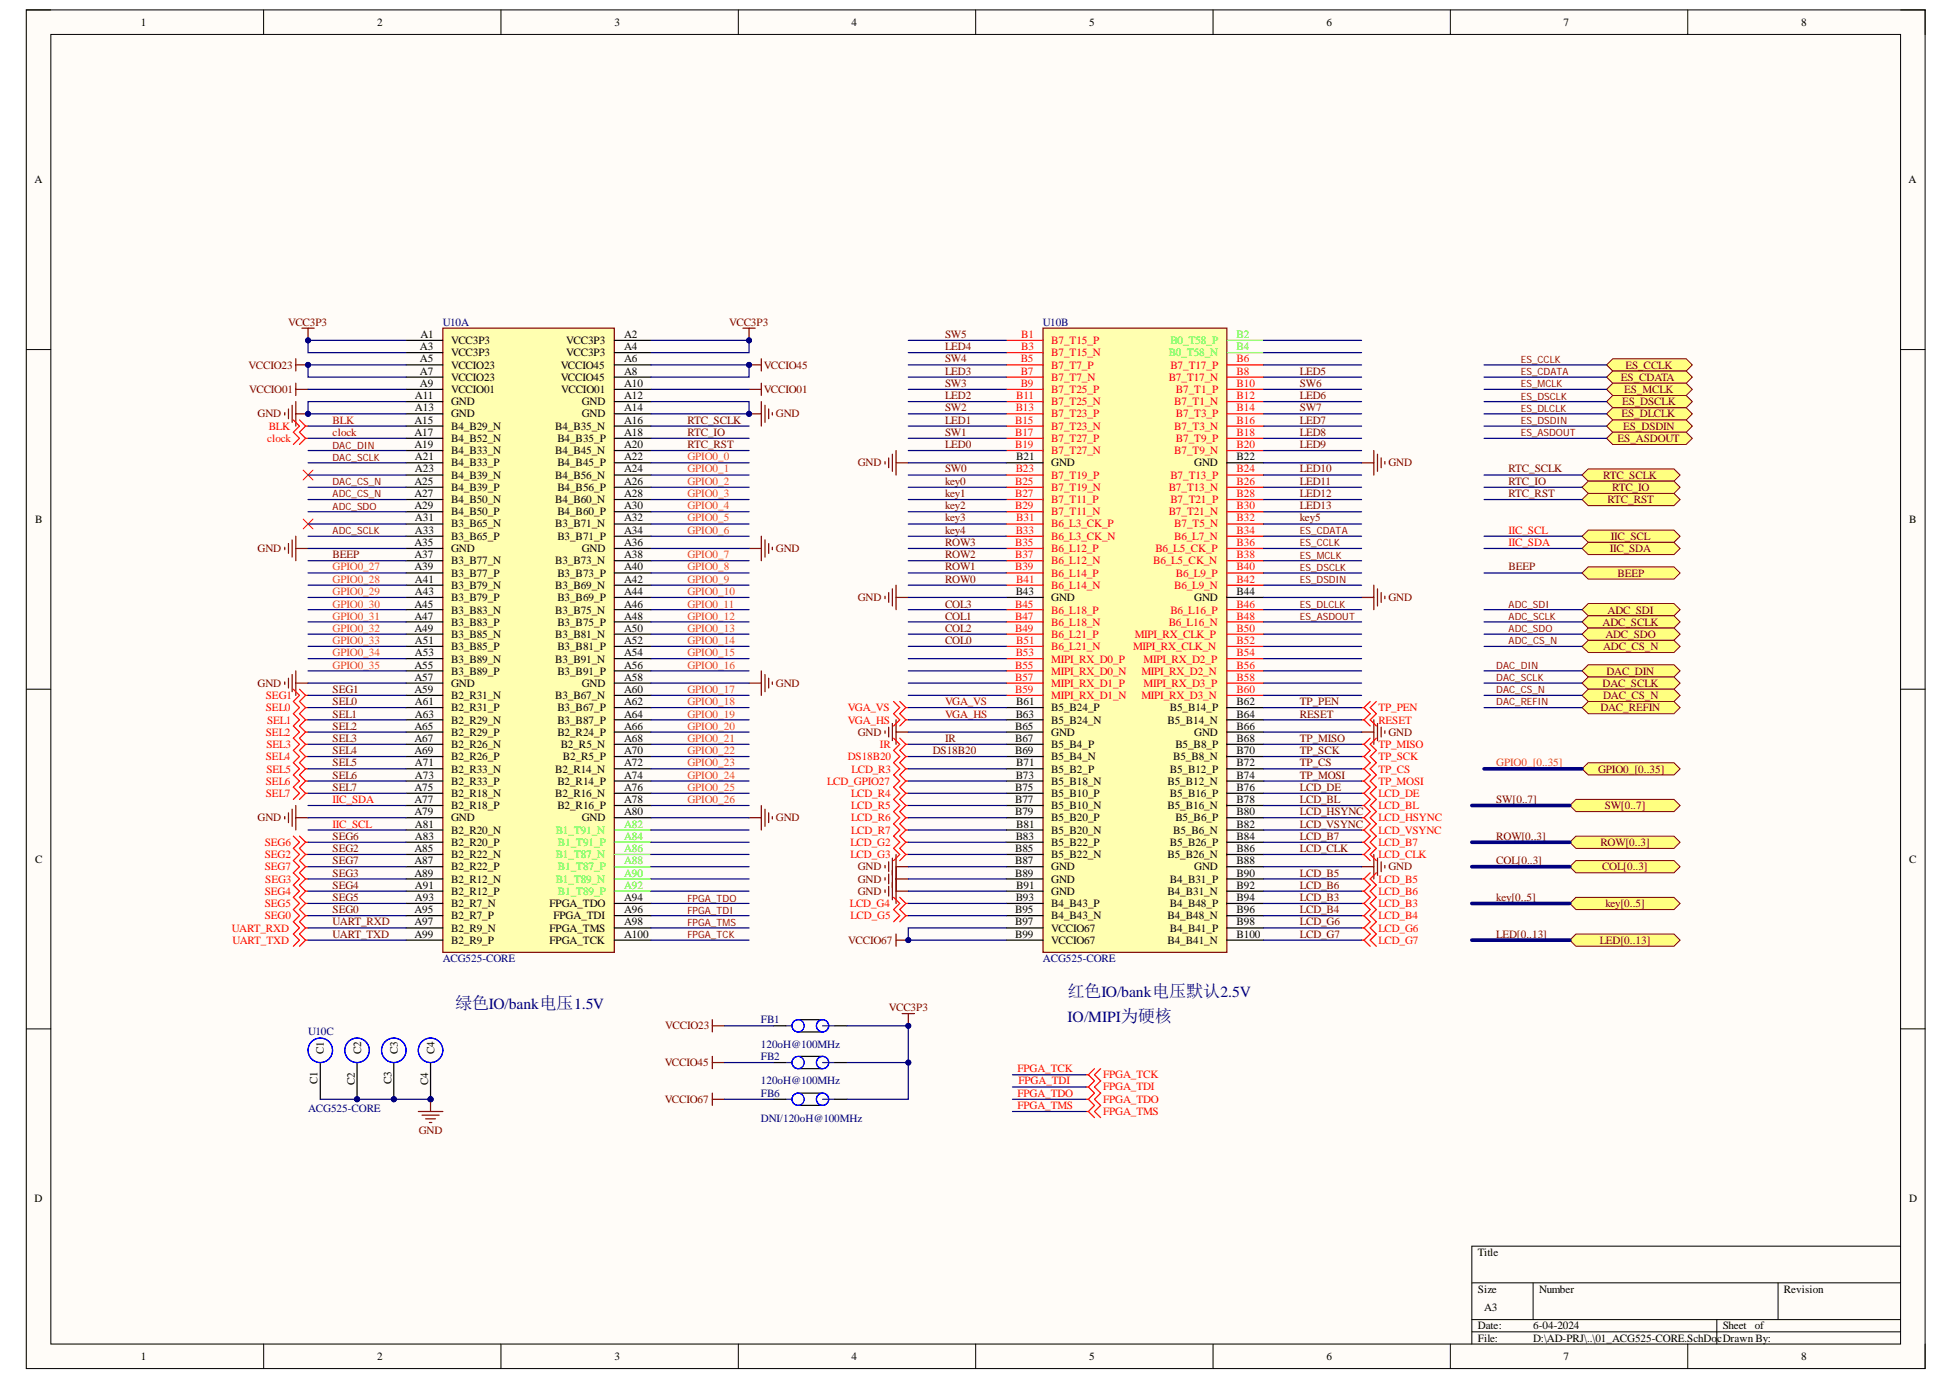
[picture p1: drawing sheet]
<svg xmlns="http://www.w3.org/2000/svg" width="297mm" height="210mm" viewBox="0 0 297 210" stroke-linecap="round" stroke-linejoin="round" font-family="sans-serif">
<defs><g id="words">
<g font-size="2.6" fill="#000080">
<text x="69.2" y="153.5">绿色IO/bank电压1.5V</text>
<text x="162.4" y="151.7">红色IO/bank电压默认2.5V</text>
</g>
<text font-size="2.4" fill="#000080" x="162.4" y="155.4">IO/MIPI为硬核</text>
<g font-size="1.7">
<text x="21.4" y="3.9">1</text>
<text x="57.4" y="3.9">2</text>
<text x="93.5" y="3.9">3</text>
<text x="129.5" y="3.9">4</text>
<text x="165.7" y="3.9">5</text>
<text x="201.8" y="3.9">6</text>
<text x="237.8" y="3.9">7</text>
<text x="273.9" y="3.9">8</text>
<text x="5.2" y="27.9">A</text>
<text x="290.3" y="27.9">A</text>
<text x="63.9" y="53.3">A3</text>
<text x="64" y="51.4">A1</text>
<text x="68.6" y="52.3">VCC3P3</text>
<text x="86.1" y="52.3">VCC3P3</text>
<text x="94.9" y="53.3">A4</text>
<text x="94.9" y="51.4">A2</text>
<text x="63.9" y="55.1">A5</text>
<text x="63.9" y="57">A7</text>
<text x="63.9" y="58.8">A9</text>
<text x="68.6" y="54.2">VCC3P3</text>
<text x="68.6" y="56.1">VCCIO23</text>
<text x="68.6" y="57.9">VCCIO23</text>
<text x="68.6" y="59.8">VCCIO01</text>
<text x="85.3" y="57.9">VCCIO45</text>
<text x="85.3" y="56.1">VCCIO45</text>
<text x="85.4" y="59.8">VCCIO01</text>
<text x="86.1" y="54.2">VCC3P3</text>
<text x="94.9" y="58.8">A10</text>
<text x="94.9" y="57">A8</text>
<text x="94.9" y="55.1">A6</text>
<text x="63" y="64.4">A15</text>
<text x="63.1" y="60.7">A11</text>
<text x="63.1" y="62.6">A13</text>
<text x="68.6" y="61.6">GND</text>
<text x="68.6" y="63.5">GND</text>
<text x="68.6" y="65.4">B4_B29_N</text>
<text x="84.4" y="65.4">B4_B35_N</text>
<text x="88.5" y="63.5">GND</text>
<text x="88.5" y="61.6">GND</text>
<text x="94.9" y="64.4">A16</text>
<text x="94.9" y="62.6">A14</text>
<text x="94.9" y="60.7">A12</text>
<text x="63" y="66.3">A17</text>
<text x="63" y="68.1">A19</text>
<text x="63.1" y="70">A21</text>
<text x="63.1" y="71.9">A23</text>
<text x="68.6" y="67.2">B4_B52_N</text>
<text x="68.6" y="69.1">B4_B33_N</text>
<text x="68.6" y="70.9">B4_B33_P</text>
<text x="84.4" y="69.1">B4_B45_N</text>
<text x="84.8" y="70.9">B4_B45_P</text>
<text x="84.8" y="67.2">B4_B35_P</text>
<text x="94.9" y="71.9">A24</text>
<text x="94.9" y="70">A22</text>
<text x="94.9" y="68.1">A20</text>
<text x="94.9" y="66.3">A18</text>
<text x="154.6" y="70">B21</text>
<text x="159.9" y="70.9">GND</text>
<text x="181.6" y="70.9">GND</text>
<text x="188.1" y="70">B22</text>
<text x="63" y="73.7">A25</text>
<text x="63" y="75.6">A27</text>
<text x="63" y="77.4">A29</text>
<text x="68.6" y="72.8">B4_B39_N</text>
<text x="68.6" y="74.7">B4_B39_P</text>
<text x="68.6" y="76.5">B4_B50_N</text>
<text x="84.4" y="76.5">B4_B60_N</text>
<text x="84.4" y="72.8">B4_B56_N</text>
<text x="84.8" y="74.7">B4_B56_P</text>
<text x="94.9" y="77.4">A30</text>
<text x="94.9" y="75.6">A28</text>
<text x="94.9" y="73.7">A26</text>
<text x="5.3" y="79.6">B</text>
<text x="63" y="83">A35</text>
<text x="63.1" y="79.3">A31</text>
<text x="63.1" y="81.2">A33</text>
<text x="68.6" y="78.4">B4_B50_P</text>
<text x="68.6" y="80.2">B3_B65_N</text>
<text x="68.6" y="82.1">B3_B65_P</text>
<text x="68.6" y="84">GND</text>
<text x="84.4" y="80.2">B3_B71_N</text>
<text x="84.8" y="82.1">B3_B71_P</text>
<text x="84.8" y="78.4">B4_B60_P</text>
<text x="88.5" y="84">GND</text>
<text x="94.9" y="83">A36</text>
<text x="94.9" y="81.2">A34</text>
<text x="94.9" y="79.3">A32</text>
<text x="290.4" y="79.6">B</text>
<text x="63" y="84.9">A37</text>
<text x="63" y="86.7">A39</text>
<text x="63.1" y="88.7">A41</text>
<text x="68.6" y="85.8">B3_B77_N</text>
<text x="68.6" y="87.8">B3_B77_P</text>
<text x="68.6" y="89.6">B3_B79_N</text>
<text x="84.4" y="89.6">B3_B69_N</text>
<text x="84.4" y="85.8">B3_B73_N</text>
<text x="84.8" y="87.8">B3_B73_P</text>
<text x="94.9" y="88.7">A42</text>
<text x="94.9" y="86.7">A40</text>
<text x="94.9" y="84.9">A38</text>
<text x="63" y="92.4">A45</text>
<text x="63" y="94.3">A47</text>
<text x="63.1" y="90.5">A43</text>
<text x="68.6" y="91.5">B3_B79_P</text>
<text x="68.6" y="93.3">B3_B83_N</text>
<text x="68.6" y="95.2">B3_B83_P</text>
<text x="84.4" y="93.3">B3_B75_N</text>
<text x="84.8" y="95.2">B3_B75_P</text>
<text x="84.8" y="91.5">B3_B69_P</text>
<text x="94.9" y="94.3">A48</text>
<text x="94.9" y="92.4">A46</text>
<text x="94.9" y="90.5">A44</text>
<text x="154.5" y="90.5">B43</text>
<text x="159.9" y="91.5">GND</text>
<text x="181.6" y="91.5">GND</text>
<text x="188.1" y="90.5">B44</text>
<text x="63" y="96.1">A49</text>
<text x="63" y="101.7">A55</text>
<text x="63.1" y="98">A51</text>
<text x="63.1" y="99.8">A53</text>
<text x="68.6" y="97.1">B3_B85_N</text>
<text x="68.6" y="98.9">B3_B85_P</text>
<text x="68.6" y="100.8">B3_B89_N</text>
<text x="84.4" y="100.8">B3_B91_N</text>
<text x="84.4" y="97.1">B3_B81_N</text>
<text x="84.8" y="98.9">B3_B81_P</text>
<text x="94.9" y="101.7">A56</text>
<text x="94.9" y="99.8">A54</text>
<text x="94.9" y="98">A52</text>
<text x="94.9" y="96.1">A50</text>
<text x="63" y="103.6">A57</text>
<text x="63" y="105.4">A59</text>
<text x="63.1" y="107.3">A61</text>
<text x="68.6" y="102.6">B3_B89_P</text>
<text x="68.6" y="104.5">GND</text>
<text x="68.6" y="106.4">B2_R31_N</text>
<text x="84.4" y="106.4">B3_B67_N</text>
<text x="84.8" y="102.6">B3_B91_P</text>
<text x="88.5" y="104.5">GND</text>
<text x="94.9" y="107.3">A62</text>
<text x="94.9" y="105.4">A60</text>
<text x="94.9" y="103.6">A58</text>
<text x="154.6" y="107.3">B61</text>
<text x="188.1" y="107.3">B62</text>
<text x="63" y="111">A65</text>
<text x="63" y="112.9">A67</text>
<text x="63.1" y="109.1">A63</text>
<text x="68.6" y="108.2">B2_R31_P</text>
<text x="68.6" y="110.1">B2_R29_N</text>
<text x="68.6" y="111.9">B2_R29_P</text>
<text x="68.6" y="113.8">B2_R26_N</text>
<text x="84.8" y="111.9">B2_R24_P</text>
<text x="84.8" y="110.1">B3_B87_P</text>
<text x="84.8" y="108.2">B3_B67_P</text>
<text x="85.3" y="113.8">B2_R5_N</text>
<text x="94.9" y="112.9">A68</text>
<text x="94.9" y="111">A66</text>
<text x="94.9" y="109.1">A64</text>
<text x="154.4" y="111">B65</text>
<text x="154.4" y="112.9">B67</text>
<text x="154.5" y="109.1">B63</text>
<text x="159.9" y="108.2">B5_B24_P</text>
<text x="159.9" y="110.1">B5_B24_N</text>
<text x="159.9" y="111.9">GND</text>
<text x="159.9" y="113.8">B5_B4_P</text>
<text x="177.6" y="110.1">B5_B14_N</text>
<text x="177.9" y="108.2">B5_B14_P</text>
<text x="178.8" y="113.8">B5_B8_P</text>
<text x="181.6" y="111.9">GND</text>
<text x="188.1" y="112.9">B68</text>
<text x="188.1" y="111">B66</text>
<text x="188.1" y="109.1">B64</text>
<text x="63" y="114.7">A69</text>
<text x="63.1" y="116.6">A71</text>
<text x="63.1" y="118.4">A73</text>
<text x="68.6" y="115.7">B2_R26_P</text>
<text x="68.6" y="117.5">B2_R33_N</text>
<text x="68.6" y="119.4">B2_R33_P</text>
<text x="84.4" y="117.5">B2_R14_N</text>
<text x="84.8" y="119.4">B2_R14_P</text>
<text x="85.6" y="115.7">B2_R5_P</text>
<text x="94.9" y="118.4">A74</text>
<text x="94.9" y="116.6">A72</text>
<text x="94.9" y="114.7">A70</text>
<text x="154.4" y="114.7">B69</text>
<text x="154.5" y="118.4">B73</text>
<text x="154.6" y="116.6">B71</text>
<text x="159.9" y="115.7">B5_B4_N</text>
<text x="159.9" y="117.5">B5_B2_P</text>
<text x="159.9" y="119.4">B5_B18_N</text>
<text x="177.6" y="119.4">B5_B12_N</text>
<text x="177.9" y="117.5">B5_B12_P</text>
<text x="178.4" y="115.7">B5_B8_N</text>
<text x="188.1" y="118.4">B74</text>
<text x="188.1" y="116.6">B72</text>
<text x="188.1" y="114.7">B70</text>
<text x="63" y="120.3">A75</text>
<text x="63" y="122.2">A77</text>
<text x="63" y="124">A79</text>
<text x="63.1" y="125.9">A81</text>
<text x="68.6" y="121.2">B2_R18_N</text>
<text x="68.6" y="123.1">B2_R18_P</text>
<text x="68.6" y="125">GND</text>
<text x="84.4" y="121.2">B2_R16_N</text>
<text x="84.8" y="123.1">B2_R16_P</text>
<text x="88.5" y="125">GND</text>
<text x="94.9" y="124">A80</text>
<text x="94.9" y="122.2">A78</text>
<text x="94.9" y="120.3">A76</text>
<text x="154.4" y="120.3">B75</text>
<text x="154.4" y="122.2">B77</text>
<text x="154.4" y="124">B79</text>
<text x="154.6" y="125.9">B81</text>
<text x="159.9" y="121.2">B5_B10_P</text>
<text x="159.9" y="123.1">B5_B10_N</text>
<text x="159.9" y="125">B5_B20_P</text>
<text x="177.6" y="123.1">B5_B16_N</text>
<text x="177.9" y="121.2">B5_B16_P</text>
<text x="178.8" y="125">B5_B6_P</text>
<text x="188.1" y="125.9">B82</text>
<text x="188.1" y="124">B80</text>
<text x="188.1" y="122.2">B78</text>
<text x="188.1" y="120.3">B76</text>
<text x="5.3" y="131.2">C</text>
<text x="63" y="129.6">A85</text>
<text x="63" y="131.5">A87</text>
<text x="63.1" y="127.7">A83</text>
<text x="68.6" y="126.8">B2_R20_N</text>
<text x="68.6" y="128.7">B2_R20_P</text>
<text x="68.6" y="130.5">B2_R22_N</text>
<text x="154.4" y="129.6">B85</text>
<text x="154.4" y="131.5">B87</text>
<text x="154.5" y="127.7">B83</text>
<text x="159.9" y="126.8">B5_B20_N</text>
<text x="159.9" y="128.7">B5_B22_P</text>
<text x="159.9" y="130.5">B5_B22_N</text>
<text x="177.6" y="130.5">B5_B26_N</text>
<text x="177.9" y="128.7">B5_B26_P</text>
<text x="178.4" y="126.8">B5_B6_N</text>
<text x="188.1" y="131.5">B88</text>
<text x="188.1" y="129.6">B86</text>
<text x="188.1" y="127.7">B84</text>
<text x="290.4" y="131.2">C</text>
<text x="63" y="133.3">A89</text>
<text x="63.1" y="135.2">A91</text>
<text x="63.1" y="137">A93</text>
<text x="68.6" y="132.4">B2_R22_P</text>
<text x="68.6" y="134.3">B2_R12_N</text>
<text x="68.6" y="136.1">B2_R12_P</text>
<text x="68.6" y="138">B2_R7_N</text>
<text x="83.6" y="138">FPGA_TDO</text>
<text x="94.9" y="137">A94</text>
<text x="154.4" y="133.3">B89</text>
<text x="154.5" y="137">B93</text>
<text x="154.6" y="135.2">B91</text>
<text x="159.9" y="132.4">GND</text>
<text x="159.9" y="134.3">GND</text>
<text x="159.9" y="136.1">GND</text>
<text x="159.9" y="138">B4_B43_P</text>
<text x="177.6" y="136.1">B4_B31_N</text>
<text x="177.9" y="138">B4_B48_P</text>
<text x="177.9" y="134.3">B4_B31_P</text>
<text x="181.6" y="132.4">GND</text>
<text x="188.1" y="137">B94</text>
<text x="188.1" y="135.2">B92</text>
<text x="188.1" y="133.3">B90</text>
<text x="63" y="138.9">A95</text>
<text x="63" y="140.8">A97</text>
<text x="63" y="142.6">A99</text>
<text x="68.6" y="139.8">B2_R7_P</text>
<text x="68.6" y="141.7">B2_R9_N</text>
<text x="68.6" y="143.5">B2_R9_P</text>
<text x="83.6" y="143.5">FPGA_TCK</text>
<text x="83.6" y="141.7">FPGA_TMS</text>
<text x="84.2" y="139.8">FPGA_TDI</text>
<text x="94.9" y="142.6">A100</text>
<text x="94.9" y="140.8">A98</text>
<text x="94.9" y="138.9">A96</text>
<text x="154.4" y="138.9">B95</text>
<text x="154.4" y="140.8">B97</text>
<text x="154.4" y="142.6">B99</text>
<text x="159.9" y="139.8">B4_B43_N</text>
<text x="159.9" y="141.7">VCCIO67</text>
<text x="159.9" y="143.5">VCCIO67</text>
<text x="177.6" y="143.5">B4_B41_N</text>
<text x="177.6" y="139.8">B4_B48_N</text>
<text x="177.9" y="141.7">B4_B41_P</text>
<text x="188.1" y="142.6">B100</text>
<text x="188.1" y="140.8">B98</text>
<text x="188.1" y="138.9">B96</text>
<text x="49.2" y="160.3" transform="rotate(-90 49.2 160.3)">C1</text>
<text x="54.9" y="160.3" transform="rotate(-90 54.9 160.3)">C2</text>
<text x="60.5" y="160.3" transform="rotate(-90 60.5 160.3)">C3</text>
<text x="66.1" y="160.3" transform="rotate(-90 66.1 160.3)">C4</text>
<text x="48.3" y="164.9" transform="rotate(-90 48.3 164.9)">C1</text>
<text x="54" y="165" transform="rotate(-90 54 165)">C2</text>
<text x="59.6" y="164.9" transform="rotate(-90 59.6 164.9)">C3</text>
<text x="65.1" y="165" transform="rotate(-90 65.1 165)">C4</text>
<text x="5.2" y="182.9">D</text>
<text x="290.4" y="182.9">D</text>
<text x="224.8" y="191.1">Title</text>
<text x="224.8" y="196.6">Size</text>
<text x="234.1" y="196.6">Number</text>
<text x="271.3" y="196.6">Revision</text>
<text x="224.8" y="202.2">Date:</text>
<text x="225.7" y="199.4">A3</text>
<text x="233.2" y="202.2">6-04-2024</text>
<text x="262" y="202.2">Sheet</text>
<text x="266.9" y="202.2">of</text>
<text x="21.4" y="206.9">1</text>
<text x="57.4" y="206.9">2</text>
<text x="93.5" y="206.9">3</text>
<text x="129.5" y="206.9">4</text>
<text x="165.7" y="206.9">5</text>
<text x="201.8" y="206.9">6</text>
<text x="224.8" y="204.1">File:</text>
<text x="233.2" y="204.1">D:\AD-PRJ\..\01_ACG525-CORE.SchDocDrawn By:</text>
<text x="237.8" y="206.9">7</text>
<text x="273.9" y="206.9">8</text>
</g>
<g font-size="1.7" fill="#800000">
<text x="43.8" y="49.5">VCC3P3</text>
<text x="110.9" y="49.5">VCC3P3</text>
<text x="143.7" y="53.3">LED4</text>
<text x="143.7" y="51.4">SW5</text>
<text x="37.8" y="56.1">VCCIO23</text>
<text x="37.9" y="59.8">VCCIO01</text>
<text x="116.2" y="56.1">VCCIO45</text>
<text x="116.2" y="59.8">VCCIO01</text>
<text x="143.7" y="57">LED3</text>
<text x="143.7" y="58.8">SW3</text>
<text x="143.7" y="55.1">SW4</text>
<text x="197.7" y="57">LED5</text>
<text x="197.7" y="58.8">SW6</text>
<text x="246.5" y="57.9">ES_CDATA</text>
<text x="247" y="59.8">ES_MCLK</text>
<text x="247.2" y="56.1">ES_CCLK</text>
<text x="39.2" y="63.5">GND</text>
<text x="104.6" y="64.4">RTC_SCLK</text>
<text x="118" y="63.5">GND</text>
<text x="143.7" y="64.4">LED1</text>
<text x="143.7" y="60.7">LED2</text>
<text x="143.7" y="62.6">SW2</text>
<text x="197.7" y="60.7">LED6</text>
<text x="197.7" y="64.4">LED7</text>
<text x="197.7" y="62.6">SW7</text>
<text x="246.6" y="63.5">ES_DLCLK</text>
<text x="246.7" y="61.6">ES_DSCLK</text>
<text x="246.9" y="65.4">ES_DSDIN</text>
<text x="104.6" y="66.3">RTC_IO</text>
<text x="104.6" y="68.1">RTC_RST</text>
<text x="130.5" y="70.9">GND</text>
<text x="143.7" y="68.1">LED0</text>
<text x="143.7" y="71.9">SW0</text>
<text x="143.7" y="66.3">SW1</text>
<text x="197.7" y="66.3">LED8</text>
<text x="197.7" y="68.1">LED9</text>
<text x="197.7" y="71.9">LED10</text>
<text x="211.2" y="70.9">GND</text>
<text x="229.4" y="71.9">RTC_SCLK</text>
<text x="246" y="67.2">ES_ASDOUT</text>
<text x="143.7" y="75.6">key1</text>
<text x="143.7" y="77.4">key2</text>
<text x="143.7" y="73.7">key0</text>
<text x="197.7" y="73.7">LED11</text>
<text x="197.7" y="75.6">LED12</text>
<text x="197.7" y="77.4">LED13</text>
<text x="229.4" y="73.7">RTC_IO</text>
<text x="229.4" y="75.6">RTC_RST</text>
<text x="243.8" y="72.8">RTC_SCLK</text>
<text x="244.5" y="76.5">RTC_RST</text>
<text x="245.2" y="74.7">RTC_IO</text>
<text x="39.2" y="84">GND</text>
<text x="118" y="84">GND</text>
<text x="143.7" y="79.3">key3</text>
<text x="143.7" y="81.2">key4</text>
<text x="143.7" y="83">ROW3</text>
<text x="197.7" y="79.3">key5</text>
<text x="244.8" y="84">IIC_SDA</text>
<text x="245" y="82.1">IIC_SCL</text>
<text x="50.6" y="84.9">BEEP</text>
<text x="143.7" y="88.7">ROW0</text>
<text x="143.7" y="86.7">ROW1</text>
<text x="143.7" y="84.9">ROW2</text>
<text x="229.4" y="86.7">BEEP</text>
<text x="246" y="87.8">BEEP</text>
<text x="130.5" y="91.5">GND</text>
<text x="143.7" y="94.3">COL1</text>
<text x="143.7" y="92.4">COL3</text>
<text x="211.2" y="91.5">GND</text>
<text x="243.7" y="95.2">ADC_SCLK</text>
<text x="244.5" y="93.3">ADC_SDI</text>
<text x="143.7" y="98">COL0</text>
<text x="143.7" y="96.1">COL2</text>
<text x="243.8" y="98.9">ADC_CS_N</text>
<text x="244.2" y="97.1">ADC_SDO</text>
<text x="39.2" y="104.5">GND</text>
<text x="50.6" y="107.3">SEL0</text>
<text x="50.6" y="105.4">SEG1</text>
<text x="118" y="104.5">GND</text>
<text x="197.7" y="107.3">TP_PEN</text>
<text x="243.7" y="104.5">DAC_SCLK</text>
<text x="243.8" y="106.4">DAC_CS_N</text>
<text x="244.3" y="102.6">DAC_DIN</text>
<text x="50.6" y="109.1">SEL1</text>
<text x="50.6" y="111">SEL2</text>
<text x="50.6" y="112.9">SEL3</text>
<text x="130.5" y="111.9">GND</text>
<text x="143.7" y="112.9">IR</text>
<text x="197.7" y="112.9">TP_MISO</text>
<text x="197.7" y="109.1">RESET</text>
<text x="211.2" y="111.9">GND</text>
<text x="243.4" y="108.2">DAC_REFIN</text>
<text x="50.6" y="114.7">SEL4</text>
<text x="50.6" y="116.6">SEL5</text>
<text x="50.6" y="118.4">SEL6</text>
<text x="141.9" y="114.7">DS18B20</text>
<text x="197.7" y="116.6">TP_CS</text>
<text x="197.7" y="114.7">TP_SCK</text>
<text x="197.7" y="118.4">TP_MOSI</text>
<text x="243.1" y="117.5">GPIO0_[0..35]</text>
<text x="39.2" y="125">GND</text>
<text x="50.6" y="120.3">SEL7</text>
<text x="118" y="125">GND</text>
<text x="197.7" y="120.3">LCD_DE</text>
<text x="197.7" y="124">LCD_HSYNC</text>
<text x="197.7" y="122.2">LCD_BL</text>
<text x="197.7" y="125.9">LCD_VSYNC</text>
<text x="227.6" y="122.2">SW[0..7]</text>
<text x="244.1" y="123.1">SW[0..7]</text>
<text x="50.6" y="129.6">SEG2</text>
<text x="50.6" y="127.7">SEG6</text>
<text x="50.6" y="131.5">SEG7</text>
<text x="197.7" y="127.7">LCD_B7</text>
<text x="197.7" y="129.6">LCD_CLK</text>
<text x="227.6" y="127.7">ROW[0..3]</text>
<text x="227.6" y="131.5">COL[0..3]</text>
<text x="243.4" y="128.7">ROW[0..3]</text>
<text x="50.6" y="133.3">SEG3</text>
<text x="50.6" y="135.2">SEG4</text>
<text x="50.6" y="137">SEG5</text>
<text x="130.5" y="134.3">GND</text>
<text x="130.5" y="136.1">GND</text>
<text x="130.5" y="132.4">GND</text>
<text x="197.7" y="133.3">LCD_B5</text>
<text x="197.7" y="137">LCD_B3</text>
<text x="197.7" y="135.2">LCD_B6</text>
<text x="211.2" y="132.4">GND</text>
<text x="227.6" y="137">key[0..5]</text>
<text x="243.7" y="132.4">COL[0..3]</text>
<text x="244.2" y="138">key[0..5]</text>
<text x="50.6" y="142.6">UART_TXD</text>
<text x="50.6" y="140.8">UART_RXD</text>
<text x="50.6" y="138.9">SEG0</text>
<text x="129" y="143.5">VCCIO67</text>
<text x="197.7" y="140.8">LCD_G6</text>
<text x="197.7" y="138.9">LCD_B4</text>
<text x="197.7" y="142.6">LCD_G7</text>
<text x="227.6" y="142.6">LED[0..13]</text>
<text x="243.3" y="143.5">LED[0..13]</text>
<text x="135.2" y="153.8">VCC3P3</text>
<text x="101.2" y="156.6">VCCIO23</text>
<text x="101.1" y="162.1">VCCIO45</text>
<text x="101.1" y="167.7">VCCIO67</text>
<text x="63.7" y="172.5">GND</text>
</g>
<g font-size="1.7" fill="#000080">
<text x="67.3" y="49.5">U10A</text>
<text x="158.6" y="49.5">U10B</text>
<text x="67.3" y="146.3">ACG525-CORE</text>
<text x="158.6" y="146.3">ACG525-CORE</text>
<text x="115.7" y="155.6">FB1</text>
<text x="46.9" y="157.5">U10C</text>
<text x="115.7" y="159.4">120oH@100MHz</text>
<text x="115.7" y="161.2">FB2</text>
<text x="115.7" y="164.9">120oH@100MHz</text>
<text x="115.7" y="166.8">FB6</text>
<text x="46.9" y="169.1">ACG525-CORE</text>
<text x="115.7" y="170.6">DNI/120oH@100MHz</text>
</g>
<g font-size="1.7" fill="#f00">
<text x="155.3" y="51.4">B1</text>
<text x="155.3" y="53.3">B3</text>
<text x="159.9" y="52.3">B7_T15_P</text>
<text x="155.2" y="55.1">B5</text>
<text x="155.2" y="57">B7</text>
<text x="155.2" y="58.8">B9</text>
<text x="159.9" y="54.2">B7_T15_N</text>
<text x="159.9" y="56.1">B7_T7_P</text>
<text x="159.9" y="57.9">B7_T7_N</text>
<text x="159.9" y="59.8">B7_T25_P</text>
<text x="177.8" y="57.9">B7_T17_N</text>
<text x="178" y="56.1">B7_T17_P</text>
<text x="178.8" y="59.8">B7_T1_P</text>
<text x="188.1" y="58.8">B10</text>
<text x="188.1" y="57">B8</text>
<text x="188.1" y="55.1">B6</text>
<text x="40.9" y="65.4">BLK</text>
<text x="154.4" y="64.4">B15</text>
<text x="154.5" y="62.6">B13</text>
<text x="154.6" y="60.7">B11</text>
<text x="159.9" y="61.6">B7_T25_N</text>
<text x="159.9" y="63.5">B7_T23_P</text>
<text x="159.9" y="65.4">B7_T23_N</text>
<text x="178.6" y="65.4">B7_T3_N</text>
<text x="178.6" y="61.6">B7_T1_N</text>
<text x="178.8" y="63.5">B7_T3_P</text>
<text x="188.1" y="64.4">B16</text>
<text x="188.1" y="62.6">B14</text>
<text x="188.1" y="60.7">B12</text>
<text x="40.6" y="67.2">clock</text>
<text x="154.4" y="66.3">B17</text>
<text x="154.4" y="68.1">B19</text>
<text x="154.5" y="71.9">B23</text>
<text x="159.9" y="67.2">B7_T27_P</text>
<text x="159.9" y="69.1">B7_T27_N</text>
<text x="178.6" y="69.1">B7_T9_N</text>
<text x="178.8" y="67.2">B7_T9_P</text>
<text x="188.1" y="71.9">B24</text>
<text x="188.1" y="68.1">B20</text>
<text x="188.1" y="66.3">B18</text>
<text x="154.4" y="73.7">B25</text>
<text x="154.4" y="75.6">B27</text>
<text x="154.4" y="77.4">B29</text>
<text x="159.9" y="72.8">B7_T19_P</text>
<text x="159.9" y="74.7">B7_T19_N</text>
<text x="159.9" y="76.5">B7_T11_P</text>
<text x="177.8" y="74.7">B7_T13_N</text>
<text x="178" y="76.5">B7_T21_P</text>
<text x="178" y="72.8">B7_T13_P</text>
<text x="188.1" y="77.4">B30</text>
<text x="188.1" y="75.6">B28</text>
<text x="188.1" y="73.7">B26</text>
<text x="154.4" y="83">B35</text>
<text x="154.5" y="81.2">B33</text>
<text x="154.6" y="79.3">B31</text>
<text x="159.9" y="78.4">B7_T11_N</text>
<text x="159.9" y="80.2">B6_L3_CK_P</text>
<text x="159.9" y="82.1">B6_L3_CK_N</text>
<text x="159.9" y="84">B6_L12_P</text>
<text x="175.7" y="84">B6_L5_CK_P</text>
<text x="177.8" y="78.4">B7_T21_N</text>
<text x="178.6" y="82.1">B6_L7_N</text>
<text x="178.6" y="80.2">B7_T5_N</text>
<text x="188.1" y="83">B36</text>
<text x="188.1" y="81.2">B34</text>
<text x="188.1" y="79.3">B32</text>
<text x="229.4" y="81.2">IIC_SCL</text>
<text x="229.4" y="83">IIC_SDA</text>
<text x="154.4" y="84.9">B37</text>
<text x="154.4" y="86.7">B39</text>
<text x="154.6" y="88.7">B41</text>
<text x="159.9" y="85.8">B6_L12_N</text>
<text x="159.9" y="87.8">B6_L14_P</text>
<text x="159.9" y="89.6">B6_L14_N</text>
<text x="175.4" y="85.8">B6_L5_CK_N</text>
<text x="178.6" y="89.6">B6_L9_N</text>
<text x="178.8" y="87.8">B6_L9_P</text>
<text x="188.1" y="88.7">B42</text>
<text x="188.1" y="86.7">B40</text>
<text x="188.1" y="84.9">B38</text>
<text x="154.4" y="92.4">B45</text>
<text x="154.4" y="94.3">B47</text>
<text x="159.9" y="93.3">B6_L18_P</text>
<text x="159.9" y="95.2">B6_L18_N</text>
<text x="177.8" y="95.2">B6_L16_N</text>
<text x="178" y="93.3">B6_L16_P</text>
<text x="188.1" y="94.3">B48</text>
<text x="188.1" y="92.4">B46</text>
<text x="154.4" y="96.1">B49</text>
<text x="154.4" y="101.7">B55</text>
<text x="154.5" y="99.8">B53</text>
<text x="154.6" y="98">B51</text>
<text x="159.9" y="97.1">B6_L21_P</text>
<text x="159.9" y="98.9">B6_L21_N</text>
<text x="159.9" y="100.8">MIPI_RX_D0_P</text>
<text x="172.3" y="98.9">MIPI_RX_CLK_N</text>
<text x="172.6" y="97.1">MIPI_RX_CLK_P</text>
<text x="173.9" y="100.8">MIPI_RX_D2_P</text>
<text x="188.1" y="101.7">B56</text>
<text x="188.1" y="99.8">B54</text>
<text x="188.1" y="98">B52</text>
<text x="188.1" y="96.1">B50</text>
<text x="40.4" y="106.4">SEG1</text>
<text x="154.4" y="103.6">B57</text>
<text x="154.4" y="105.4">B59</text>
<text x="159.9" y="102.6">MIPI_RX_D0_N</text>
<text x="159.9" y="104.5">MIPI_RX_D1_P</text>
<text x="159.9" y="106.4">MIPI_RX_D1_N</text>
<text x="173.6" y="106.4">MIPI_RX_D3_N</text>
<text x="173.6" y="102.6">MIPI_RX_D2_N</text>
<text x="173.9" y="104.5">MIPI_RX_D3_P</text>
<text x="188.1" y="105.4">B60</text>
<text x="188.1" y="103.6">B58</text>
<text x="40.4" y="108.2">SEL0</text>
<text x="40.4" y="111.9">SEL2</text>
<text x="40.5" y="113.8">SEL3</text>
<text x="40.6" y="110.1">SEL1</text>
<text x="128.9" y="110.1">VGA_HS</text>
<text x="128.9" y="108.2">VGA_VS</text>
<text x="133.8" y="113.8">IR</text>
<text x="209.6" y="108.2">TP_PEN</text>
<text x="209.6" y="113.8">TP_MISO</text>
<text x="209.6" y="110.1">RESET</text>
<text x="40.4" y="115.7">SEL4</text>
<text x="40.4" y="119.4">SEL6</text>
<text x="40.5" y="117.5">SEL5</text>
<text x="125.8" y="119.4">LCD_GPIO27</text>
<text x="128.9" y="115.7">DS18B20</text>
<text x="129.5" y="117.5">LCD_R3</text>
<text x="209.6" y="117.5">TP_CS</text>
<text x="209.6" y="115.7">TP_SCK</text>
<text x="209.6" y="119.4">TP_MOSI</text>
<text x="40.4" y="121.2">SEL7</text>
<text x="50.6" y="125.9">IIC_SCL</text>
<text x="50.6" y="122.2">IIC_SDA</text>
<text x="129.4" y="125">LCD_R6</text>
<text x="129.4" y="121.2">LCD_R4</text>
<text x="129.4" y="123.1">LCD_R5</text>
<text x="209.6" y="121.2">LCD_DE</text>
<text x="209.6" y="123.1">LCD_BL</text>
<text x="209.6" y="125">LCD_HSYNC</text>
<text x="40.3" y="130.5">SEG2</text>
<text x="40.3" y="128.7">SEG6</text>
<text x="129.4" y="128.7">LCD_G2</text>
<text x="129.4" y="130.5">LCD_G3</text>
<text x="129.4" y="126.8">LCD_R7</text>
<text x="209.6" y="128.7">LCD_B7</text>
<text x="209.6" y="126.8">LCD_VSYNC</text>
<text x="209.6" y="130.5">LCD_CLK</text>
<text x="40.3" y="136.1">SEG4</text>
<text x="40.3" y="138">SEG5</text>
<text x="40.3" y="132.4">SEG7</text>
<text x="40.4" y="134.3">SEG3</text>
<text x="129.3" y="138">LCD_G4</text>
<text x="209.6" y="134.3">LCD_B5</text>
<text x="209.6" y="138">LCD_B3</text>
<text x="209.6" y="136.1">LCD_B6</text>
<text x="35.3" y="141.7">UART_RXD</text>
<text x="35.4" y="143.5">UART_TXD</text>
<text x="40.3" y="139.8">SEG0</text>
<text x="129.4" y="139.8">LCD_G5</text>
<text x="209.6" y="141.7">LCD_G6</text>
<text x="209.6" y="139.8">LCD_B4</text>
<text x="209.6" y="143.5">LCD_G7</text>
<text x="154.7" y="163.1">FPGA_TCK</text>
<text x="154.7" y="166.8">FPGA_TDO</text>
<text x="154.9" y="164.9">FPGA_TDI</text>
<text x="167.8" y="164">FPGA_TCK</text>
<text x="167.8" y="165.9">FPGA_TDI</text>
<text x="167.8" y="167.7">FPGA_TDO</text>
<text x="154.7" y="168.7">FPGA_TMS</text>
<text x="167.8" y="169.6">FPGA_TMS</text>
</g>
<g font-size="1.7" fill="#0f0">
<text x="178" y="52.3">B0_T58_P</text>
<text x="188.1" y="53.3">B4</text>
<text x="188.1" y="51.4">B2</text>
<text x="177.8" y="54.2">B0_T58_N</text>
<text x="94.9" y="125.9">A82</text>
<text x="84.5" y="130.5">B1_T87_N</text>
<text x="84.5" y="126.8">B1_T91_N</text>
<text x="84.9" y="128.7">B1_T91_P</text>
<text x="94.9" y="131.5">A88</text>
<text x="94.9" y="129.6">A86</text>
<text x="94.9" y="127.7">A84</text>
<text x="84.5" y="134.3">B1_T89_N</text>
<text x="84.9" y="136.1">B1_T89_P</text>
<text x="84.9" y="132.4">B1_T87_P</text>
<text x="94.9" y="135.2">A92</text>
<text x="94.9" y="133.3">A90</text>
</g>
<g font-size="1.7" fill="#bf0000">
<text x="50.6" y="64.4">BLK</text>
<text x="50.6" y="66.3">clock</text>
<text x="143.7" y="107.3">VGA_VS</text>
<text x="143.7" y="109.1">VGA_HS</text>
</g>
<g font-size="1.7" fill="#de4f16">
<text x="104.6" y="70">GPIO0_0</text>
<text x="104.6" y="71.9">GPIO0_1</text>
<text x="104.6" y="73.7">GPIO0_2</text>
<text x="104.6" y="75.6">GPIO0_3</text>
<text x="104.6" y="77.4">GPIO0_4</text>
<text x="104.6" y="81.2">GPIO0_6</text>
<text x="104.6" y="79.3">GPIO0_5</text>
<text x="50.6" y="86.7">GPIO0_27</text>
<text x="50.6" y="88.7">GPIO0_28</text>
<text x="104.6" y="84.9">GPIO0_7</text>
<text x="104.6" y="86.7">GPIO0_8</text>
<text x="104.6" y="88.7">GPIO0_9</text>
<text x="50.6" y="90.5">GPIO0_29</text>
<text x="50.6" y="92.4">GPIO0_30</text>
<text x="50.6" y="94.3">GPIO0_31</text>
<text x="104.6" y="90.5">GPIO0_10</text>
<text x="104.6" y="92.4">GPIO0_11</text>
<text x="104.6" y="94.3">GPIO0_12</text>
<text x="50.6" y="96.1">GPIO0_32</text>
<text x="50.6" y="98">GPIO0_33</text>
<text x="50.6" y="99.8">GPIO0_34</text>
<text x="50.6" y="101.7">GPIO0_35</text>
<text x="104.6" y="96.1">GPIO0_13</text>
<text x="104.6" y="98">GPIO0_14</text>
<text x="104.6" y="99.8">GPIO0_15</text>
<text x="104.6" y="101.7">GPIO0_16</text>
<text x="104.6" y="105.4">GPIO0_17</text>
<text x="104.6" y="107.3">GPIO0_18</text>
<text x="104.6" y="109.1">GPIO0_19</text>
<text x="104.6" y="111">GPIO0_20</text>
<text x="104.6" y="112.9">GPIO0_21</text>
<text x="104.6" y="116.6">GPIO0_23</text>
<text x="104.6" y="114.7">GPIO0_22</text>
<text x="104.6" y="118.4">GPIO0_24</text>
<text x="227.6" y="116.6">GPIO0_[0..35]</text>
<text x="104.6" y="120.3">GPIO0_25</text>
<text x="104.6" y="122.2">GPIO0_26</text>
</g>
<g font-size="1.5" fill="#980000">
<text x="231.3" y="55.2">ES_CCLK</text>
<text x="231.3" y="57.1">ES_CDATA</text>
<text x="231.3" y="58.9">ES_MCLK</text>
<text x="231.3" y="60.8">ES_DSCLK</text>
<text x="231.3" y="62.6">ES_DLCLK</text>
<text x="231.3" y="64.5">ES_DSDIN</text>
<text x="50.6" y="70.1">DAC_SCLK</text>
<text x="50.6" y="68.2">DAC_DIN</text>
<text x="231.3" y="66.4">ES_ASDOUT</text>
<text x="50.6" y="75.7">ADC_CS_N</text>
<text x="50.6" y="77.5">ADC_SDO</text>
<text x="50.6" y="73.8">DAC_CS_N</text>
<text x="50.6" y="81.2">ADC_SCLK</text>
<text x="197.7" y="83.1">ES_CCLK</text>
<text x="197.7" y="81.2">ES_CDATA</text>
<text x="197.7" y="85">ES_MCLK</text>
<text x="197.7" y="86.8">ES_DSCLK</text>
<text x="197.7" y="88.7">ES_DSDIN</text>
<text x="197.7" y="92.4">ES_DLCLK</text>
<text x="197.7" y="94.3">ES_ASDOUT</text>
<text x="229.4" y="92.4">ADC_SDI</text>
<text x="229.4" y="94.3">ADC_SCLK</text>
<text x="227.6" y="101.7">DAC_DIN</text>
<text x="229.4" y="98">ADC_CS_N</text>
<text x="229.4" y="96.1">ADC_SDO</text>
<text x="227.6" y="105.4">DAC_CS_N</text>
<text x="227.6" y="103.6">DAC_SCLK</text>
<text x="227.6" y="107.3">DAC_REFIN</text>
<text x="104.6" y="137.1">FPGA_TDO</text>
<text x="104.6" y="139">FPGA_TDI</text>
<text x="104.6" y="140.8">FPGA_TMS</text>
<text x="104.6" y="142.7">FPGA_TCK</text>
</g>
</g></defs>
<path d="M4 1.5h288.8v206.7h-288.8z" fill-rule="evenodd" fill="#fffcf8"/>
<path d="M4 1.5h288.8v206.7h-288.8z" fill="none" stroke="#000" stroke-width=".15"/>
<path d="M7.7 5.2h281.4v199.2h-281.4z" fill-rule="evenodd" fill="#fffcf8"/>
<g fill="none" stroke="#000" stroke-width=".15">
<path d="M4 1.5h3.7M7.7 5.2h281.4v199.2h-281.4zM40.1 1.5v3.7M76.2 1.5v3.7M112.3 1.5v3.7M148.4 1.5v3.7M184.5 1.5v3.7M220.6 1.5v3.7M256.7 1.5v3.7M289.1 1.5h3.7v3.7M4 53.2h3.7M289.1 53.2h3.7"/>
<path d="M4 104.8h3.7M289.1 104.8h3.7M4 156.5h3.7M289.1 156.5h3.7M223.9 195.1h65.2M233.2 195.1v5.6M270.4 195.1v5.6M289.1 189.5h-65.2v14.9M40.1 204.4v3.8M76.2 204.4v3.8M112.3 204.4v3.8M148.4 204.4v3.8"/>
<path d="M184.5 204.4v3.8M220.6 204.4v3.8M223.9 200.7h65.2M223.9 202.6h65.2M256.7 204.4v3.8M261.1 200.7v3.7M292.8 204.4v3.8"/>
</g>
<path d="M67.3 49.9h26.1v95h-26.1z" fill-rule="evenodd" fill="#ffffb0"/>
<path d="M67.3 49.9h26.1v95h-26.1z" fill="none" stroke="#800000" stroke-width=".18"/>
<g fill="none" stroke="#000" stroke-width=".18">
<path d="M61.8 51.8h5.5M61.8 53.6h5.5M61.8 55.5h5.5M61.8 57.4h5.5M61.8 59.2h5.5M93.4 51.8h5.6M93.4 53.6h5.6M93.4 55.5h5.6M93.4 57.4h5.6M93.4 59.2h5.6M61.8 61.1h5.5M61.8 62.9h5.5"/>
<path d="M61.8 64.8h5.5M61.8 66.7h5.5M61.8 68.5h5.5M61.8 70.4h5.5M61.8 72.3h5.5M61.8 74.1h5.5M61.8 76h5.5M61.8 77.8h5.5M61.8 79.7h5.5M93.4 61.1h5.6M93.4 62.9h5.6M93.4 64.8h5.6"/>
<path d="M93.4 66.7h5.6M93.4 68.5h5.6M93.4 70.4h5.6M93.4 72.3h5.6M93.4 74.1h5.6M93.4 76h5.6M93.4 77.8h5.6M93.4 79.7h5.6M61.8 81.6h5.5M61.8 83.4h5.5M61.8 85.3h5.5M61.8 87.1h5.5"/>
<path d="M61.8 89h5.5M61.8 90.9h5.5M61.8 92.7h5.5M61.8 94.6h5.5M61.8 96.5h5.5M61.8 98.3h5.5M93.4 81.6h5.6M93.4 83.4h5.6M93.4 85.3h5.6M93.4 87.1h5.6M93.4 89h5.6M93.4 90.9h5.6"/>
<path d="M93.4 92.7h5.6M93.4 94.6h5.6M93.4 96.5h5.6M93.4 98.3h5.6M61.8 100.2h5.5M61.8 102h5.5M61.8 103.9h5.5M61.8 105.8h5.5M61.8 107.6h5.5M61.8 109.5h5.5M61.8 111.4h5.5M61.8 113.2h5.5"/>
<path d="M61.8 115.1h5.5M61.8 116.9h5.5M61.8 118.8h5.5M93.4 100.2h5.6M93.4 102h5.6M93.4 103.9h5.6M93.4 105.8h5.6M93.4 107.6h5.6M93.4 109.5h5.6M93.4 111.4h5.6M93.4 113.2h5.6M93.4 115.1h5.6"/>
<path d="M93.4 116.9h5.6M93.4 118.8h5.6M61.8 120.7h5.5M61.8 122.5h5.5M61.8 124.4h5.5M61.8 126.2h5.5M61.8 128.1h5.5M61.8 130h5.5M61.8 131.8h5.5M61.8 133.7h5.5M61.8 135.5h5.5M61.8 137.4h5.5"/>
<path d="M61.8 139.3h5.5M93.4 120.7h5.6M93.4 122.5h5.6M93.4 124.4h5.6M93.4 137.4h5.6M93.4 139.3h5.6M61.8 141.1h5.5M61.8 143h5.5M93.4 141.1h5.6M93.4 143h5.6"/>
</g>
<path d="M93.4 135.5h5.6M93.4 133.7h5.6M93.4 131.8h5.6M93.4 130h5.6M93.4 128.1h5.6M93.4 126.2h5.6" fill="none" stroke="#0f0" stroke-width=".18"/>
<path d="M158.6 49.9h28v95h-28z" fill-rule="evenodd" fill="#ffffb0"/>
<path d="M158.6 49.9h28v95h-28z" fill="none" stroke="#800000" stroke-width=".19"/>
<g fill="none" stroke="#f00" stroke-width=".18">
<path d="M153.1 51.8h5.5M153.1 53.6h5.5M153.1 55.5h5.5M153.1 57.4h5.5M153.1 59.2h5.5M153.1 61.1h5.5M153.1 62.9h5.5M153.1 64.8h5.5M153.1 66.7h5.5M153.1 68.5h5.5M153.1 72.3h5.5M153.1 74.1h5.5"/>
<path d="M153.1 76h5.5M153.1 77.8h5.5M153.1 79.7h5.5M153.1 81.6h5.5M153.1 83.4h5.5M153.1 85.3h5.5M153.1 87.1h5.5M153.1 89h5.5M153.1 92.7h5.5M153.1 94.6h5.5M153.1 96.5h5.5M153.1 98.3h5.5"/>
<path d="M153.1 100.2h5.5M153.1 102h5.5M153.1 103.9h5.5M153.1 105.8h5.5"/>
</g>
<g fill="none" stroke="#000" stroke-width=".18">
<path d="M153.1 70.4h5.5M153.1 90.9h5.5M153.1 107.6h5.5M153.1 109.5h5.5M153.1 111.4h5.5M153.1 113.2h5.5M153.1 115.1h5.5M153.1 116.9h5.5M153.1 118.8h5.5M153.1 120.7h5.5M153.1 122.5h5.5M153.1 124.4h5.5"/>
<path d="M153.1 126.2h5.5M153.1 128.1h5.5M153.1 130h5.5M153.1 131.8h5.5M153.1 133.7h5.5M153.1 135.5h5.5M153.1 137.4h5.5M153.1 139.3h5.5M153.1 141.1h5.5M153.1 143h5.5"/>
</g>
<g fill="none" stroke="#000" stroke-width=".19">
<path d="M186.6 70.4h5.6M186.6 90.9h5.6M186.6 118.8h5.6M186.6 116.9h5.6M186.6 115.1h5.6M186.6 113.2h5.6M186.6 111.4h5.6M186.6 109.5h5.6M186.6 107.6h5.6M186.6 139.3h5.6M186.6 137.4h5.6M186.6 135.5h5.6"/>
<path d="M186.6 133.7h5.6M186.6 131.8h5.6M186.6 130h5.6M186.6 128.1h5.6M186.6 126.3h5.6M186.6 124.4h5.6M186.6 122.5h5.6M186.6 120.7h5.6M186.6 143h5.6M186.6 141.1h5.6"/>
</g>
<g fill="none" stroke="#f00" stroke-width=".19">
<path d="M186.6 59.2h5.6M186.6 57.4h5.6M186.6 55.5h5.6M186.6 79.7h5.6M186.6 77.8h5.6M186.6 76h5.6M186.6 74.1h5.6M186.6 72.3h5.6M186.6 68.5h5.6M186.6 66.7h5.6M186.6 64.8h5.6M186.6 62.9h5.6"/>
<path d="M186.6 61.1h5.6M186.6 98.3h5.6M186.6 96.5h5.6M186.6 94.6h5.6M186.6 92.7h5.6M186.6 89h5.6M186.6 87.2h5.6M186.6 85.3h5.6M186.6 83.4h5.6M186.6 81.6h5.6M186.6 105.8h5.6M186.6 103.9h5.6"/>
<path d="M186.6 102h5.6M186.6 100.2h5.6"/>
</g>
<path d="M186.6 53.6h5.6M186.6 51.8h5.6" fill="none" stroke="#0f0" stroke-width=".19"/>
<circle cx="54.3" cy="167.2" r=".37" fill="#000080"/>
<circle cx="54.3" cy="167.2" r=".37" fill="none" stroke="#000080" stroke-width=".15"/>
<circle cx="59.9" cy="167.2" r=".37" fill="#000080"/>
<circle cx="59.9" cy="167.2" r=".37" fill="none" stroke="#000080" stroke-width=".15"/>
<circle cx="65.5" cy="167.2" r=".37" fill="#000080"/>
<circle cx="65.5" cy="167.2" r=".37" fill="none" stroke="#000080" stroke-width=".15"/>
<path d="M48.7 161.6v5.6M54.3 161.6v5.6" fill="none" stroke="#000" stroke-width=".18"/>
<circle cx="54.3" cy="167.2" r=".37" fill="#000080"/>
<circle cx="54.3" cy="167.2" r=".37" fill="none" stroke="#000080" stroke-width=".15"/>
<path d="M59.9 161.6v5.6" fill="none" stroke="#000" stroke-width=".18"/>
<circle cx="59.9" cy="167.2" r=".37" fill="#000080"/>
<circle cx="59.9" cy="167.2" r=".37" fill="none" stroke="#000080" stroke-width=".15"/>
<path d="M65.5 161.6v5.6" fill="none" stroke="#000" stroke-width=".18"/>
<circle cx="65.5" cy="167.2" r=".37" fill="#000080"/>
<circle cx="65.5" cy="167.2" r=".37" fill="none" stroke="#000080" stroke-width=".15"/>
<g fill="none" stroke="#00f" stroke-width=".18">
<circle cx="48.7" cy="159.8" r="1.86"/>
<circle cx="54.3" cy="159.8" r="1.86"/>
<circle cx="59.9" cy="159.8" r="1.86"/>
<circle cx="65.5" cy="159.8" r="1.86"/>
</g>
<path d="M43.3 62.8v.3M43.9 62.2v1.5M44.4 61.6v2.6M45 61.1v3.7M45 62.9h1.9" fill="none" stroke="#800000" stroke-width=".18"/>
<circle cx="46.9" cy="62.9" r=".37" fill="#000080"/>
<circle cx="46.9" cy="62.9" r=".37" fill="none" stroke="#000080" stroke-width=".15"/>
<path d="M113.9 62.9h1.9M115.8 61.1v3.7M116.3 61.6v2.6M116.9 62.2v1.5M117.5 62.8v.3" fill="none" stroke="#800000" stroke-width=".18"/>
<circle cx="113.9" cy="62.9" r=".37" fill="#000080"/>
<circle cx="113.9" cy="62.9" r=".37" fill="none" stroke="#000080" stroke-width=".15"/>
<g fill="none" stroke="#800000" stroke-width=".18">
<path d="M134.6 70.2v.4M135.2 69.6v1.5M135.7 69.1v2.6M136.3 68.5v3.8M136.3 70.4h1.8M43.3 83.2v.4M43.9 82.7v1.5M44.4 82.1v2.6M45 83.4h1.9M45 81.6v3.7M113.9 83.4h1.9M115.8 81.6v3.7"/>
<path d="M116.3 82.1v2.6M116.9 82.7v1.5M117.5 83.2v.4M134.6 90.7v.4M135.2 90.1v1.5M135.7 89.6v2.6M136.3 89v3.7M136.3 90.9h1.8M43.3 103.7v.4M43.9 103.2v1.4M44.4 102.6v2.6M45 103.9h1.9"/>
<path d="M45 102v3.8M113.9 103.9h1.9M115.8 102v3.8M116.3 102.6v2.6M116.9 103.2v1.4M117.5 103.7v.4M43.3 124.2v.4M43.9 123.6v1.5M44.4 123.1v2.6M45 124.4h1.9M45 122.5v3.7M113.9 124.4h1.9"/>
<path d="M115.8 122.5v3.7M116.3 123.1v2.6M116.9 123.6v1.5M117.5 124.2v.4M134.6 133.5v.4M135.2 132.9v1.5M135.7 132.4v2.6M136.3 131.8v3.7M136.3 133.7h1.8M63.6 169.1h3.7M64.2 169.6h2.6M64.7 170.2h1.5"/>
<path d="M65.3 170.7h.4M65.5 167.2v1.9"/>
</g>
<g fill="none" stroke="#800000" stroke-width=".19">
<path d="M207.1 70.4h1.8M208.9 68.5v3.8M209.5 69.1v2.6M210.1 69.7v1.4M210.6 70.2v.4M207.1 90.9h1.8M208.9 89v3.7M209.5 89.6v2.6M210.1 90.1v1.5M210.6 90.7v.4M207.1 111.4h1.8M208.9 109.5v3.7"/>
<path d="M209.5 110.1v2.6M210.1 110.6v1.5M210.6 111.2v.3M207.1 131.8h1.8M208.9 130v3.7M209.5 130.5v2.6M210.1 131.1v1.5M210.6 131.6v.4"/>
</g>
<circle cx="65.5" cy="167.2" r=".37" fill="#000080"/>
<circle cx="65.5" cy="167.2" r=".37" fill="none" stroke="#000080" stroke-width=".15"/>
<path d="M45.9 49.9h1.9M46.9 49.9v1.9" fill="none" stroke="#800000" stroke-width=".18"/>
<circle cx="46.9" cy="51.8" r=".37" fill="#000080"/>
<circle cx="46.9" cy="51.8" r=".37" fill="none" stroke="#000080" stroke-width=".15"/>
<path d="M45 54.6v1.8M45 55.5h1.9" fill="none" stroke="#800000" stroke-width=".18"/>
<circle cx="46.9" cy="55.5" r=".37" fill="#000080"/>
<circle cx="46.9" cy="55.5" r=".37" fill="none" stroke="#000080" stroke-width=".15"/>
<path d="M45 58.3v1.9M45 59.2h1.9M113 49.9h1.9M113.9 49.9v1.9" fill="none" stroke="#800000" stroke-width=".18"/>
<circle cx="113.9" cy="51.8" r=".37" fill="#000080"/>
<circle cx="113.9" cy="51.8" r=".37" fill="none" stroke="#000080" stroke-width=".15"/>
<path d="M113.9 55.5h1.9M115.8 54.6v1.8" fill="none" stroke="#800000" stroke-width=".18"/>
<circle cx="113.9" cy="55.5" r=".37" fill="#000080"/>
<circle cx="113.9" cy="55.5" r=".37" fill="none" stroke="#000080" stroke-width=".15"/>
<path d="M113.9 59.2h1.9M115.8 58.3v1.9M134.6 135.4v.3M135.2 134.8v1.5M135.7 134.3v2.6M136.3 133.7v3.7M136.3 135.5h1.8M136.3 142.1v1.8M136.3 143h1.8" fill="none" stroke="#800000" stroke-width=".18"/>
<circle cx="138.1" cy="143" r=".37" fill="#000080"/>
<circle cx="138.1" cy="143" r=".37" fill="none" stroke="#000080" stroke-width=".15"/>
<path d="M238.8 122.5l.9-.9h14.9l.9 .9-.9 1h-14.9z" fill-rule="evenodd" fill="#ffff80"/>
<path d="M238.8 122.5l.9-.9h14.9l.9 .9-.9 1h-14.9z" fill="none" stroke="#800000" stroke-width=".15"/>
<path d="M238.8 128.1l.9-.9h14.9l.9 .9-.9 .9h-14.9z" fill-rule="evenodd" fill="#ffff80"/>
<path d="M238.8 128.1l.9-.9h14.9l.9 .9-.9 .9h-14.9z" fill="none" stroke="#800000" stroke-width=".15"/>
<path d="M238.8 137.4l.9-.9h14.9l.9 .9-.9 1h-14.9z" fill-rule="evenodd" fill="#ffff80"/>
<path d="M238.8 137.4l.9-.9h14.9l.9 .9-.9 1h-14.9z" fill="none" stroke="#800000" stroke-width=".15"/>
<path d="M165.2 163.5h.3M165.2 165.3h.3M165.2 167.2h.3M165.2 169.1h.3M165.5 163.5l1 .9-1 .9M165.5 165.3l1 1-1 .9M165.5 167.2l1 .9-1 1M165.5 169.1l1 .9M166.5 162.5l-1 1M167.4 162.5l-.9 1 .9 .9-.9 .9 .9 1-.9 .9 .9 .9-.9 1 .9 .9" fill="none" stroke="#f00" stroke-width=".18"/>
<path d="M238.8 143l.9-.9h14.9l.9 .9-.9 .9h-14.9z" fill-rule="evenodd" fill="#ffff80"/>
<path d="M238.8 143l.9-.9h14.9l.9 .9-.9 .9h-14.9z" fill="none" stroke="#800000" stroke-width=".15"/>
<path d="M238.8 131.8l.9-.9h14.9l.9 .9-.9 1h-14.9z" fill-rule="evenodd" fill="#ffff80"/>
<path d="M238.8 131.8l.9-.9h14.9l.9 .9-.9 1h-14.9z" fill="none" stroke="#800000" stroke-width=".15"/>
<path d="M108.3 155.1v1.9M108.3 156h1.9M137.2 154.2h1.9M138.1 154.2v1.8M108.3 160.7v1.8M108.3 166.3v1.8M108.3 161.6h1.9M108.3 167.2h1.9" fill="none" stroke="#800000" stroke-width=".18"/>
<path d="M117.7 156h1.8M121.4 155.1h3.7M121.4 157h3.7M127 156h1.8M117.7 161.6h1.8M117.7 167.2h1.8M121.4 160.7h3.7M121.4 162.5h3.7M121.4 166.3h3.7M121.4 168.1h3.7M127 161.6h1.8M127 167.2h1.8" fill="none" stroke="#000" stroke-width=".18"/>
<g fill="none" stroke="#00f" stroke-width=".18">
<path d="M121.4 155.1a.92 .92 0 0 0-.9 1 .92 .92 0 0 0 .9 .9M121.4 160.7a.92 .92 0 0 0-.9 1 .92 .92 0 0 0 .9 .8M121.4 166.3a.92 .92 0 0 0-.9 .9 .92 .92 0 0 0 .9 .9"/>
<circle cx="125.1" cy="156" r=".93"/>
<circle cx="125.1" cy="167.2" r=".93"/>
<circle cx="125.1" cy="161.6" r=".93"/>
</g>
<g fill="none" stroke="#00f" stroke-width=".15">
<circle cx="121.4" cy="156" r=".93"/>
<circle cx="121.4" cy="167.2" r=".93"/>
<circle cx="121.4" cy="161.6" r=".93"/>
</g>
<path d="M119.5 156h.9M125.1 156h1.9M119.5 161.6h.9M119.5 167.2h.9M125.1 161.6h1.9M125.1 167.2h1.9" fill="none" stroke="#30007b" stroke-width=".18"/>
<circle cx="138.1" cy="156" r=".37" fill="#000080"/>
<circle cx="138.1" cy="156" r=".37" fill="none" stroke="#000080" stroke-width=".15"/>
<path d="M244.4 55.5l.9-.9h11.2l.9 .9-.9 .9h-11.2z" fill-rule="evenodd" fill="#ffff80"/>
<path d="M244.4 55.5l.9-.9h11.2l.9 .9-.9 .9h-11.2z" fill="none" stroke="#800000" stroke-width=".15"/>
<path d="M244.4 57.4l.9-1h11.2l.9 1-.9 .9h-11.2z" fill-rule="evenodd" fill="#ffff80"/>
<path d="M244.4 57.4l.9-1h11.2l.9 1-.9 .9h-11.2z" fill="none" stroke="#800000" stroke-width=".15"/>
<path d="M244.4 59.2l.9-.9h11.2l.9 .9-.9 1h-11.2z" fill-rule="evenodd" fill="#ffff80"/>
<path d="M244.4 59.2l.9-.9h11.2l.9 .9-.9 1h-11.2z" fill="none" stroke="#800000" stroke-width=".15"/>
<path d="M244.4 61.1l.9-.9h11.2l.9 .9-.9 .9h-11.2z" fill-rule="evenodd" fill="#ffff80"/>
<path d="M244.4 61.1l.9-.9h11.2l.9 .9-.9 .9h-11.2z" fill="none" stroke="#800000" stroke-width=".15"/>
<path d="M244.4 62.9l.9-.9h11.2l.9 .9-.9 1h-11.2z" fill-rule="evenodd" fill="#ffff80"/>
<path d="M244.4 62.9l.9-.9h11.2l.9 .9-.9 1h-11.2z" fill="none" stroke="#800000" stroke-width=".15"/>
<path d="M245.3 63.9h11.2l.9 .9-.9 .9h-11.2l-.9-.9z" fill-rule="evenodd" fill="#ffff80"/>
<path d="M245.3 63.9h11.2l.9 .9-.9 .9h-11.2l-.9-.9z" fill="none" stroke="#800000" stroke-width=".15"/>
<path d="M244.4 66.7l.9-1h11.2l.9 1-.9 .9h-11.2z" fill-rule="evenodd" fill="#ffff80"/>
<path d="M244.4 66.7l.9-1h11.2l.9 1-.9 .9h-11.2z" fill="none" stroke="#800000" stroke-width=".15"/>
<g fill="none" stroke="#f00" stroke-width=".19">
<path d="M207.1 107.6h.4M207.1 113.2h.4M207.1 116.9h.4M207.1 109.5h.4M207.1 115.1h.4M207.1 118.8h.4M207.5 107.6l.9 1-.9 .9M207.5 113.2l.9 .9-.9 1M207.5 116.9l.9 1-.9 .9M207.5 115.1l.9 .9-.9 .9M207.5 118.8l.9 .9-.9 1M207.5 109.5l.9 .9"/>
<path d="M208.4 106.7l-.9 .9M208.4 112.3l-.9 .9M209.3 106.7l-.9 .9 .9 1-.9 .9 .9 .9M209.3 112.3l-.9 .9 .9 .9-.9 1 .9 .9-.9 .9 .9 1-.9 .9 .9 .9-.9 1 .9 .9-.9 .9 .9 1-.9 .9 .9 .9-.9 1 .9 .9-.9 .9 .9 .9-.9 1 .9 .9M207.1 120.7h.4M207.1 128.1h.4M207.1 133.7h.4M207.1 137.4h.4M207.1 122.5h.4M207.1 126.3h.4M207.1 135.5h.4M207.1 139.3h.4"/>
<path d="M207.1 130h.4M207.1 124.4h.4M207.5 120.7l.9 .9-.9 .9M207.5 128.1l.9 .9-.9 1M207.5 126.3l.9 .9-.9 .9M207.5 133.7l.9 .9-.9 .9M207.5 137.4l.9 1-.9 .9M207.5 135.5l.9 1-.9 .9M207.5 139.3l.9 .9-.9 .9M207.5 122.5l.9 1-.9 .9M207.5 124.4l.9 .9-.9 1M207.5 130l.9 .9"/>
<path d="M208.4 132.8l-.9 .9M209.3 132.8l-.9 .9 .9 .9-.9 .9 .9 1-.9 .9 .9 1-.9 .9 .9 .9-.9 .9 .9 1-.9 .9 .9 .9M207.1 141.1h.4M207.1 143h.4M207.5 141.1l.9 1-.9 .9M207.5 143l.9 .9"/>
</g>
<g fill="none" stroke="#f00" stroke-width=".18">
<path d="M44.6 104.8l.9 1-.9 .9 .9 .9-.9 1 .9 .9-.9 .9 .9 1-.9 .9 .9 .9-.9 .9 .9 1-.9 .9 .9 .9-.9 1 .9 .9-.9 .9 .9 1-.9 .9M45.5 104.8l1 1M46.5 107.6l-1 1 1 .9M46.5 105.8l-1 .9 1 .9M46.5 107.6h.4M46.5 109.5l-1 .9 1 1M46.5 109.5h.4M46.5 111.4l-1 .9 1 .9M46.5 111.4h.4M46.5 113.2l-1 .9 1 1M46.5 113.2h.4M46.5 115.1l-1 .9 1 .9"/>
<path d="M46.5 115.1h.4M46.5 116.9l-1 1 1 .9M46.5 116.9h.4M46.5 118.8l-1 .9 1 1M46.5 118.8h.4M46.5 105.8h.4M44.6 127.2l.9 .9-.9 .9 .9 1-.9 .9 .9 .9-.9 1 .9 .9-.9 .9 .9 .9-.9 1 .9 .9-.9 .9 .9 1-.9 .9 .9 .9-.9 1 .9 .9-.9 .9M45.5 127.2l1 .9M46.5 139.3l-1 .9 1 .9M46.5 120.7l-1 .9M46.5 120.7h.4M46.5 137.4l-1 .9 1 1"/>
<path d="M46.5 139.3h.4M46.5 130l-1 .9 1 .9M46.5 128.1l-1 .9 1 1M46.5 130h.4M46.5 133.7l-1 .9 1 .9M46.5 131.8l-1 1 1 .9M46.5 133.7h.4M46.5 135.5l-1 1 1 .9M46.5 135.5h.4M46.5 137.4h.4M46.5 128.1h.4M46.5 131.8h.4"/>
<path d="M46.5 141.1l-1 1 1 .9M46.5 141.1h.4M46.5 143l-1 .9M46.5 143h.4"/>
</g>
<path d="M240.6 116.9l1-.9h13l.9 .9-.9 1h-13z" fill-rule="evenodd" fill="#ffff80"/>
<path d="M240.6 116.9l1-.9h13l.9 .9-.9 1h-13z" fill="none" stroke="#800000" stroke-width=".15"/>
<path d="M240.6 72.3l1-1h13l.9 1-.9 .9h-13z" fill-rule="evenodd" fill="#ffff80"/>
<path d="M240.6 72.3l1-1h13l.9 1-.9 .9h-13z" fill="none" stroke="#800000" stroke-width=".15"/>
<path d="M240.6 74.1l1-.9h13l.9 .9-.9 1h-13z" fill-rule="evenodd" fill="#ffff80"/>
<path d="M240.6 74.1l1-.9h13l.9 .9-.9 1h-13z" fill="none" stroke="#800000" stroke-width=".15"/>
<path d="M240.6 76l1-.9h13l.9 .9-.9 .9h-13z" fill-rule="evenodd" fill="#ffff80"/>
<path d="M240.6 76l1-.9h13l.9 .9-.9 .9h-13z" fill="none" stroke="#800000" stroke-width=".15"/>
<path d="M240.6 81.6l1-1h13l.9 1-.9 .9h-13z" fill-rule="evenodd" fill="#ffff80"/>
<path d="M240.6 81.6l1-1h13l.9 1-.9 .9h-13z" fill="none" stroke="#800000" stroke-width=".15"/>
<path d="M240.6 83.4l1-.9h13l.9 .9-.9 1h-13z" fill-rule="evenodd" fill="#ffff80"/>
<path d="M240.6 83.4l1-.9h13l.9 .9-.9 1h-13z" fill="none" stroke="#800000" stroke-width=".15"/>
<path d="M240.6 102l1-.9h13l.9 .9-.9 1h-13z" fill-rule="evenodd" fill="#ffff80"/>
<path d="M240.6 102l1-.9h13l.9 .9-.9 1h-13z" fill="none" stroke="#800000" stroke-width=".15"/>
<path d="M240.6 103.9l1-.9h13l.9 .9-.9 .9h-13z" fill-rule="evenodd" fill="#ffff80"/>
<path d="M240.6 103.9l1-.9h13l.9 .9-.9 .9h-13z" fill="none" stroke="#800000" stroke-width=".15"/>
<path d="M240.6 105.8l1-1h13l.9 1-.9 .9h-13z" fill-rule="evenodd" fill="#ffff80"/>
<path d="M240.6 105.8l1-1h13l.9 1-.9 .9h-13z" fill="none" stroke="#800000" stroke-width=".15"/>
<path d="M240.6 107.6l1-.9h13l.9 .9-.9 1h-13z" fill-rule="evenodd" fill="#ffff80"/>
<path d="M240.6 107.6l1-.9h13l.9 .9-.9 1h-13z" fill="none" stroke="#800000" stroke-width=".15"/>
<path d="M240.6 92.7l1-.9h13l.9 .9-.9 1h-13z" fill-rule="evenodd" fill="#ffff80"/>
<path d="M240.6 92.7l1-.9h13l.9 .9-.9 1h-13z" fill="none" stroke="#800000" stroke-width=".15"/>
<path d="M240.6 94.6l1-.9h13l.9 .9-.9 .9h-13z" fill-rule="evenodd" fill="#ffff80"/>
<path d="M240.6 94.6l1-.9h13l.9 .9-.9 .9h-13z" fill="none" stroke="#800000" stroke-width=".15"/>
<path d="M240.6 96.5l1-1h13l.9 1-.9 .9h-13z" fill-rule="evenodd" fill="#ffff80"/>
<path d="M240.6 96.5l1-1h13l.9 1-.9 .9h-13z" fill="none" stroke="#800000" stroke-width=".15"/>
<path d="M240.6 98.3l1-.9h13l.9 .9-.9 1h-13z" fill-rule="evenodd" fill="#ffff80"/>
<path d="M240.6 98.3l1-.9h13l.9 .9-.9 1h-13z" fill="none" stroke="#800000" stroke-width=".15"/>
<path d="M240.6 87.2l1-1h13l.9 1-.9 .9h-13z" fill-rule="evenodd" fill="#ffff80"/>
<path d="M240.6 87.2l1-1h13l.9 1-.9 .9h-13z" fill="none" stroke="#800000" stroke-width=".15"/>
<path d="M134.6 111.2v.3M135.2 110.6v1.5M135.7 110v2.7M136.3 109.5v3.7M136.3 111.4h1.8M134.6 131.6v.4M135.2 131.1v1.5M135.7 130.5v2.6M136.3 130v3.7M136.3 131.8h1.8" fill="none" stroke="#800000" stroke-width=".18"/>
<g fill="none" stroke="#f00" stroke-width=".18">
<path d="M44.6 63.9l.9 .9-.9 .9 .9 1-.9 .9M45.5 63.9l1 .9M46.5 66.7l-1 .9M46.5 64.8l-1 .9 1 1M46.5 66.7h.4M46.5 64.8h.4M135.9 112.3l.9 .9-.9 .9 .9 1-.9 .9 .9 .9-.9 1 .9 .9-.9 .9 .9 1-.9 .9 .9 .9-.9 1 .9 .9-.9 .9 .9 .9-.9 1 .9 .9-.9 .9 .9 1-.9 .9M135.9 106.7l.9 .9-.9 1 .9 .9-.9 .9M136.8 112.3l1 .9M136.8 106.7l1 .9M137.8 115.1l-1 .9 1 .9M137.8 113.2l-1 .9 1 1"/>
<path d="M137.8 115.1h.3M137.8 118.8l-1 .9 1 1M137.8 116.9l-1 1 1 .9M137.8 118.8h.3M137.8 116.9h.3M137.8 113.2h.3M137.8 109.5l-1 .9M137.8 107.6l-1 1 1 .9M137.8 109.5h.3M137.8 107.6h.3M135.9 136.5l.9 .9-.9 .9 .9 1-.9 .9M136.8 136.5l1 .9"/>
<path d="M137.8 139.3l-1 .9M137.8 137.4l-1 .9 1 1M137.8 139.3h.3M137.8 137.4h.3M137.8 124.4l-1 .9 1 .9M137.8 122.5l-1 1 1 .9M137.8 124.4h.3M137.8 120.7l-1 .9 1 .9M137.8 120.7h.3M137.8 126.2l-1 1 1 .9M137.8 126.2h.3M137.8 122.5h.3"/>
<path d="M137.8 128.1l-1 .9 1 1M137.8 128.1h.3M137.8 130l-1 .9M137.8 130h.3"/>
</g>
<path d="M46.1 71.5l1.5 1.5M46.1 79l1.5 1.4M47.6 71.5l-1.5 1.5M47.6 79l-1.5 1.4" fill="none" stroke="#f00" stroke-width=".15"/>
<path d="M225.7 57.4h18.7" fill="none" stroke="#000080" stroke-width=".19"/>
<path d="M225.7 116.9h14.9" fill="none" stroke="#000080" stroke-width=".56"/>
<g fill="none" stroke="#000080" stroke-width=".18">
<path d="M46.9 79.7h14.9M46.9 77.8h14.9M46.9 76h14.9M46.9 74.1h14.9M46.9 72.3h14.9M46.9 70.4h14.9M46.9 68.5h14.9M46.9 66.7h14.9M46.9 64.8h14.9M61.8 61.1h-14.9v1.8h14.9M46.9 98.3h14.9M46.9 96.5h14.9"/>
<path d="M46.9 94.6h14.9M46.9 92.7h14.9M46.9 90.9h14.9M46.9 89h14.9M46.9 87.1h14.9M46.9 85.3h14.9M46.9 83.4h14.9M46.9 81.6h14.9M46.9 118.8h14.9M46.9 116.9h14.9M46.9 115.1h14.9M46.9 113.2h14.9"/>
<path d="M46.9 111.4h14.9M46.9 109.5h14.9M46.9 107.6h14.9M46.9 105.8h14.9M46.9 103.9h14.9M46.9 102h14.9M46.9 100.2h14.9M46.9 139.3h14.9M46.9 137.4h14.9M46.9 135.5h14.9M46.9 133.7h14.9M46.9 131.8h14.9"/>
<path d="M46.9 130h14.9M46.9 128.1h14.9M46.9 126.2h14.9M46.9 124.4h14.9M46.9 122.5h14.9M46.9 120.7h14.9M46.9 143h14.9M46.9 141.1h14.9"/>
</g>
<circle cx="46.9" cy="62.9" r=".37" fill="#000080"/>
<circle cx="46.9" cy="62.9" r=".37" fill="none" stroke="#000080" stroke-width=".15"/>
<path d="M46.9 59.2h14.9M61.8 55.5h-14.9v1.9h14.9" fill="none" stroke="#000080" stroke-width=".18"/>
<circle cx="46.9" cy="55.5" r=".37" fill="#000080"/>
<circle cx="46.9" cy="55.5" r=".37" fill="none" stroke="#000080" stroke-width=".15"/>
<path d="M61.8 51.8h-14.9v1.8h14.9" fill="none" stroke="#000080" stroke-width=".18"/>
<circle cx="46.9" cy="51.8" r=".37" fill="#000080"/>
<circle cx="46.9" cy="51.8" r=".37" fill="none" stroke="#000080" stroke-width=".15"/>
<path d="M48.7 167.2h16.8" fill="none" stroke="#000080" stroke-width=".18"/>
<circle cx="54.3" cy="167.2" r=".37" fill="#000080"/>
<circle cx="54.3" cy="167.2" r=".37" fill="none" stroke="#000080" stroke-width=".15"/>
<circle cx="59.9" cy="167.2" r=".37" fill="#000080"/>
<circle cx="59.9" cy="167.2" r=".37" fill="none" stroke="#000080" stroke-width=".15"/>
<circle cx="65.5" cy="167.2" r=".37" fill="#000080"/>
<circle cx="65.5" cy="167.2" r=".37" fill="none" stroke="#000080" stroke-width=".15"/>
<g fill="none" stroke="#000080" stroke-width=".18">
<path d="M99 61.1h14.9v1.8h-14.9M99 79.7h14.9M99 77.8h14.9M99 76h14.9M99 74.1h14.9M99 72.3h14.9M99 70.4h14.9M99 68.5h14.9M99 66.7h14.9M99 64.8h14.9M99 98.3h14.9M99 96.5h14.9"/>
<path d="M99 94.6h14.9M99 92.7h14.9M99 90.9h14.9M99 89h14.9M99 87.1h14.9M99 85.3h14.9M99 83.4h14.9M99 81.6h14.9M99 118.8h14.9M99 116.9h14.9M99 115.1h14.9M99 113.2h14.9"/>
<path d="M99 111.4h14.9M99 109.5h14.9M99 107.6h14.9M99 105.8h14.9M99 103.9h14.9M99 102h14.9M99 100.2h14.9M99 139.3h14.9M99 137.4h14.9M99 135.5h14.9M99 133.7h14.9M99 131.8h14.9"/>
<path d="M99 130h14.9M99 128.1h14.9M99 126.2h14.9M99 124.4h14.9M99 122.5h14.9M99 120.7h14.9M99 143h14.9M99 141.1h14.9"/>
</g>
<circle cx="113.9" cy="62.9" r=".37" fill="#000080"/>
<circle cx="113.9" cy="62.9" r=".37" fill="none" stroke="#000080" stroke-width=".15"/>
<path d="M99 55.5h14.9v1.9h-14.9M99 59.2h14.9" fill="none" stroke="#000080" stroke-width=".18"/>
<circle cx="113.9" cy="55.5" r=".37" fill="#000080"/>
<circle cx="113.9" cy="55.5" r=".37" fill="none" stroke="#000080" stroke-width=".15"/>
<path d="M99 51.8h14.9v1.8h-14.9" fill="none" stroke="#000080" stroke-width=".18"/>
<circle cx="113.9" cy="51.8" r=".37" fill="#000080"/>
<circle cx="113.9" cy="51.8" r=".37" fill="none" stroke="#000080" stroke-width=".15"/>
<path d="M110.2 156h7.5M110.2 167.2h7.5M110.2 161.6h7.5M138.1 161.6v5.6h-9.3" fill="none" stroke="#000080" stroke-width=".18"/>
<circle cx="138.1" cy="161.6" r=".37" fill="#000080"/>
<circle cx="138.1" cy="161.6" r=".37" fill="none" stroke="#000080" stroke-width=".15"/>
<path d="M128.8 156h9.3v5.6h-9.3" fill="none" stroke="#000080" stroke-width=".18"/>
<circle cx="138.1" cy="161.6" r=".37" fill="#000080"/>
<circle cx="138.1" cy="161.6" r=".37" fill="none" stroke="#000080" stroke-width=".15"/>
<circle cx="138.1" cy="156" r=".37" fill="#000080"/>
<circle cx="138.1" cy="156" r=".37" fill="none" stroke="#000080" stroke-width=".15"/>
<path d="M153.1 141.1h-15v1.9h15" fill="none" stroke="#000080" stroke-width=".18"/>
<circle cx="138.1" cy="143" r=".37" fill="#000080"/>
<circle cx="138.1" cy="143" r=".37" fill="none" stroke="#000080" stroke-width=".15"/>
<g fill="none" stroke="#000080" stroke-width=".18">
<path d="M138.1 59.2h15M138.1 57.4h15M138.1 55.5h15M138.1 53.6h15M138.1 51.8h15M138.1 79.7h15M138.1 77.8h15M138.1 76h15M138.1 74.1h15M138.1 72.3h15M138.1 70.4h15M138.1 68.5h15"/>
<path d="M138.1 66.7h15M138.1 64.8h15M138.1 62.9h15M138.1 61.1h15M138.1 98.3h15M138.1 96.5h15M138.1 94.6h15M138.1 92.7h15M138.1 90.9h15M138.1 89h15M138.1 87.1h15M138.1 85.3h15"/>
<path d="M138.1 83.4h15M138.1 81.6h15M138.1 118.8h15M138.1 116.9h15M138.1 115.1h15M138.1 113.2h15M138.1 111.4h15M138.1 109.5h15M138.1 107.6h15M138.1 105.8h15M138.1 103.9h15M138.1 102h15"/>
<path d="M138.1 100.2h15M138.1 139.3h15M138.1 137.4h15M138.1 135.5h15M138.1 133.7h15M138.1 131.8h15M138.1 130h15M138.1 128.1h15M138.1 126.2h15M138.1 124.4h15M138.1 122.5h15M138.1 120.7h15"/>
<path d="M154 169.1h11.2M154 167.2h11.2M154 165.3h11.2M154 163.5h11.2"/>
</g>
<g fill="none" stroke="#000080" stroke-width=".19">
<path d="M192.2 59.2h14.9M192.2 57.4h14.9M192.2 55.5h14.9M192.2 53.6h14.9M192.2 51.8h14.9M225.7 59.2h18.7M225.7 55.5h18.7M192.2 79.7h14.9M192.2 77.8h14.9M192.2 76h14.9M192.2 74.1h14.9M192.2 72.3h14.9"/>
<path d="M192.2 70.4h14.9M192.2 68.5h14.9M192.2 66.7h14.9M192.2 64.8h14.9M192.2 62.9h14.9M192.2 61.1h14.9M225.7 76h14.9M225.7 74.1h14.9M225.7 72.3h14.9M225.7 66.7h18.7M225.7 64.8h18.7M225.7 62.9h18.7"/>
<path d="M225.7 61.1h18.7M192.2 98.3h14.9M192.2 96.5h14.9M192.2 94.6h14.9M192.2 92.7h14.9M192.2 90.9h14.9M192.2 89h14.9M192.2 87.2h14.9M192.2 85.3h14.9M192.2 83.4h14.9M192.2 81.6h14.9M225.7 98.3h14.9"/>
<path d="M225.7 96.5h14.9M225.7 94.6h14.9M225.7 92.7h14.9M225.7 87.2h14.9M225.7 83.4h14.9M225.7 81.6h14.9M192.2 118.8h14.9M192.2 116.9h14.9M192.2 115.1h14.9M192.2 113.2h14.9M192.2 111.4h14.9M192.2 109.5h14.9"/>
<path d="M192.2 107.6h14.9M192.2 105.8h14.9M192.2 103.9h14.9M192.2 102h14.9M192.2 100.2h14.9M225.7 107.6h14.9M225.7 105.8h14.9M225.7 103.9h14.9M225.7 102h14.9M192.2 139.3h14.9M192.2 137.4h14.9M192.2 135.5h14.9"/>
<path d="M192.2 133.7h14.9M192.2 131.8h14.9M192.2 130h14.9M192.2 128.1h14.9M192.2 126.3h14.9M192.2 124.4h14.9M192.2 122.5h14.9M192.2 120.7h14.9M192.2 143h14.9M192.2 141.1h14.9"/>
</g>
<path d="M223.9 137.4h14.9M223.9 131.8h14.9M223.9 128.1h14.9M223.9 122.5h14.9M223.9 143h14.9" fill="none" stroke="#000080" stroke-width=".56"/>
<use href="#words"/>
</svg>
